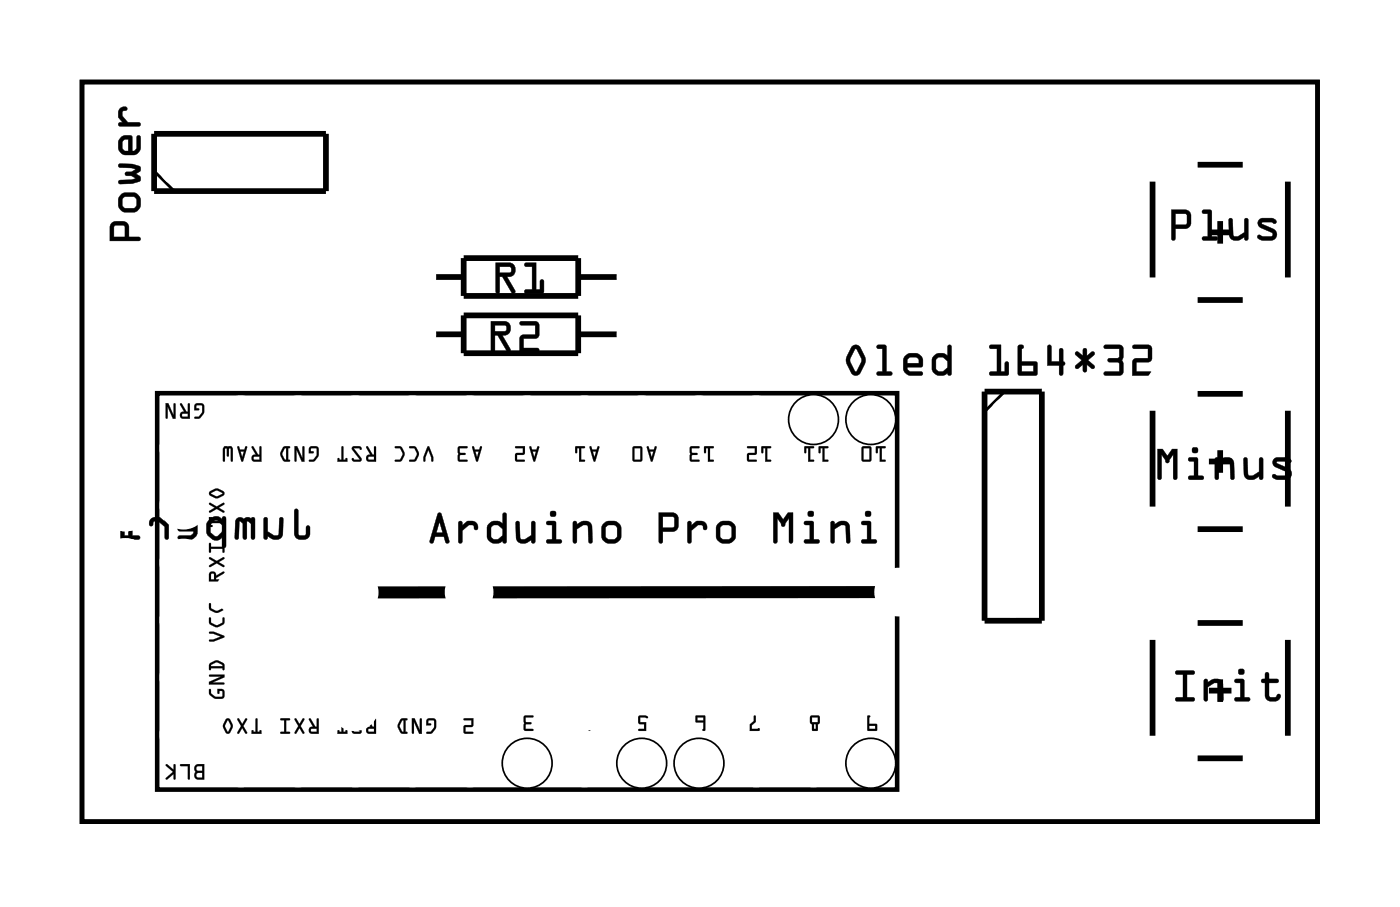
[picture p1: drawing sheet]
<svg xmlns="http://www.w3.org/2000/svg" width="62mm" height="40mm" viewBox="0 0 62 40" stroke-linecap="round" stroke-linejoin="round" font-family="sans-serif">
<path d="M3.6 3.6h54.8v32.8h-54.8zM7 17.4h32.8v17.6h-32.8z" fill="none" stroke="#000" stroke-width=".2"/>
<g fill="#000">
<path d="M20.6 31.9l.4-.1v.4h-.4v.2l.4 .1h-.4v-.3l.3-.1v-.2h-.3zM23.2 31.7h.5l-.4 .1v.2l.3 .1h-.3v.2h.3v.1h-.4zM25.8 31.7h.1v.2h.3v.5l-.1-.4h-.2v.3h-.1zM28.3 31.7l.4 .1h-.3v.2h.3v.4h-.4l.3-.1v-.2h-.3zM33.4 31.7h.1v.3l-.2 .2v.1h.4v.1h-.4v-.3l.1-.1z"/>
<path d="M3.6 3.6h54.8v32.8h-54.8zM3.6 3.6v32.8h54.8v-32.8z"/>
<path d="M5 9.9l.1-.1h.5l.1 .2v.5h.5v.1l-1.3 .1zM5.1 10v.5h.4v-.5zM5.2 9a.5 .5 0 0 1 1 0 .5 .5 0 0 1-1 0zM5.5 8.8l-.1 .3 .1 .1h.4l.1-.1 .1-.3-.1-.1zM5.3 7.3a.95 .95 0 0 1 .9 .1v.2l-.2 .1 .2 .1v.2a.95 .95 0 0 1-.9 .2v-.1v-.1l.7-.1-.5-.2 .5-.2-.7-.1zM5.4 6.1l.2-.1h.2l.1 .7 .2-.1v-.5l.1-.1v.7l-.3 .2-.5-.1-.2-.3 .1-.2zM5.5 6.2l-.1 .4 .3 .1v-.5zM5.3 4.8l.2-.1a.1 .1 0 0 1 .1 .1 .1 .1 0 0 1-.1 .1l-.1 .2 .3 .3h.5v.2h-.9v-.1l.1-.1-.2-.2z"/>
<path d="M4.9 9.9l.2-.1h.5l.1 .2v.5h.4a.1 .1 0 0 1 .1 .1 .1 .1 0 0 1-.1 .1h-1.2v-.6zM5 9.9l-.1 .8 1.3-.1v-.1h-.5v-.5l-.2-.2zM5.1 10v.5h.4v-.5zM5.1 10h.4l.1 .5h-.6zM5.2 8.9a.51 .51 0 0 1 1 0 .51 .51 0 0 1-1 0zM5.3 9a.49 .49 0 0 0 .9 0 .49 .49 0 0 0-.9 0zM5.5 8.8l-.1 .3 .1 .1h.4l.1-.1v-.3zM5.5 8.8l.5-.1 .1 .1-.1 .3-.1 .1h-.4l-.1-.1zM5.3 7.3h.6l.3 .1v.2l-.2 .1 .2 .1v.2l-.9 .2a.1 .1 0 0 1-.1-.1 .1 .1 0 0 1 .1-.1l.7-.1-.4-.1a.1 .1 0 0 1-.1-.1 .1 .1 0 0 1 .1-.1l.4-.1-.7-.1zM5.3 7.3v.1l.7 .1-.4 .2 .4 .2-.7 .1v.1h.6l.3-.1v-.2l-.2-.1 .2-.1v-.2l-.3-.1zM5.4 6.1l.2-.1h.2l.1 .7 .1-.1 .1-.5a.1 .1 0 0 1 0-.1 .1 .1 0 0 1 .1 .1v.5v.2l-.2 .1h-.4l-.3-.3-.1-.3zM5.4 6.1l-.1 .2v.2l.1 .3 .5 .1 .3-.2v-.7l-.1 .1v.5l-.2 .1-.1-.7h-.2zM5.5 6.2l-.1 .4 .3 .1v-.5zM5.5 6.2h.2v.5l-.3-.1zM5.3 4.8l.2-.1a.11 .11 0 0 1 .2 .1 .11 .11 0 0 1-.2 .1l-.1 .2 .3 .3h.4a.1 .1 0 0 1 .1 .1 .1 .1 0 0 1-.1 .1h-.8a.1 .1 0 0 1-.1-.1 .1 .1 0 0 1 .1-.1h.1l-.2-.2zM5.3 4.8v.4l.2 .2-.2 .1v.1h.9v-.2h-.5l-.3-.3v-.1l.2-.2z"/>
<path d="M8.7 17.9h.2l.1 .1a.43 .43 0 0 1-.3 .6l-.1-.1h.2l.1-.2 .1-.3h-.3v.1l.1 .1h-.2zM8 17.9l.3 .4v-.4h.1v.7h-.3a.16 .16 0 0 1-.1-.2 .16 .16 0 0 1 .2-.1zM8.1 18.4v.1h.2v-.2zM7.3 17.9h.2l.2 .5v-.5h.1v.7h-.1l-.3-.6v.5h-.1z"/>
<path d="M8.7 17.9h.2l.1 .1 .1 .3-.2 .3-.3-.1h.2l.1-.2 .1-.3h-.3v.1l.1 .1h-.2zM8.7 17.9l-.1 .3h.2l-.1-.1v-.1h.3v.3l-.2 .2h-.2l.3 .1 .1-.3v-.3l-.1-.1zM8 17.9l.3 .4v-.4h.1v.7h-.3a.16 .16 0 0 1-.1-.2 .16 .16 0 0 1 .2-.1zM8 17.9l.2 .4a.16 .16 0 0 0-.2 .1 .16 .16 0 0 0 .1 .2h.3v-.7h-.1v.4zM8.1 18.4v.1h.2v-.2zM8.1 18.4l.2-.1v.2h-.2zM7.3 17.9h.2l.2 .5v-.5h.1v.7h-.1l-.3-.6v.5h-.1zM7.3 17.9l.1 .6v-.5l.3 .6h.1v-.7h-.1v.5l-.2-.5z"/>
<path d="M11.2 19.8l.2 .4 .1-.4h.1v.7h-.3a.16 .16 0 0 1-.1-.2 .16 .16 0 0 1 .1-.1zM11.3 20.3v.1h.2v-.2zM10.5 19.8l.1 .1h.2l.1-.1h.1l-.2 .7zM10.7 20v.3l.1-.3zM10 19.8h.3v.1v.6l-.1-.6-.1 .3v-.3h-.1v.5h-.1z"/>
<path d="M11.2 19.8l.2 .4 .1-.4h.1v.7h-.3a.16 .16 0 0 1-.1-.2 .16 .16 0 0 1 .1-.1zM11.2 19.8l.1 .4a.16 .16 0 0 0-.1 .1 .16 .16 0 0 0 .1 .2h.3v-.7h-.1v.4h-.1zM11.3 20.3v.1h.2v-.2zM11.3 20.3l.2-.1v.2h-.2zM10.5 19.8l.1 .1h.2l.1-.1h.1l-.2 .7zM10.5 19.8l.3 .7 .2-.7h-.1l-.1 .1h-.2zM10.7 20v.3l.1-.3zM10.7 20h.1l-.1 .3zM10 19.8h.3v.1v.6l-.1-.1v-.5l-.1 .4v-.4h-.1v.5h-.1zM9.9 19.8v.6h.1v-.5h.1v.3l.1-.3 .1 .6v-.6l-.1-.1z"/>
<path d="M13.7 19.8h.3l.1 .1a.43 .43 0 0 1-.4 .6v-.1h.2l.1-.2v-.3h-.2v.1l.1 .1h-.2zM13.1 19.8h.1l.2 .5v-.5h.1v.7h-.1l-.2-.6v.5h-.1zM12.6 19.8h.3l-.1 .1v.5h.1l-.3 .1a.4 .4 0 0 1-.1-.6zM12.6 19.9l-.1 .2 .2 .3z"/>
<path d="M13.7 19.8h.3l.1 .1v.3l-.2 .3-.2-.1h.2l.1-.2v-.3h-.2v.1l.1 .1h-.2zM13.7 19.8v.3h.2l-.1-.1v-.1h.2v.3l-.1 .2h-.2l.2 .1 .2-.3v-.3l-.1-.1zM13.1 19.8h.1l.2 .5v-.5h.1v.7h-.1l-.2-.6v.5h-.1zM13.1 19.8v.6l.1-.5 .2 .6h.1v-.7h-.1v.5l-.2-.5zM12.6 19.8h.3l-.1 .1v.6h-.2l-.2-.3zM12.6 19.8l-.2 .4 .2 .2 .2 .1v-.6l.1-.1zM12.6 19.9l-.1 .2 .2 .3zM12.6 19.9h.1v.5l-.2-.2z"/>
<path d="M16.2 19.8l.3 .4 .1-.4h.1v.7h-.3a.16 .16 0 0 1-.2-.2 .16 .16 0 0 1 .2-.1zM16.3 20.3l.1 .1h.2v-.2zM15.6 19.8h.3l.1 .1h-.3l.3 .4v.2l-.4-.1v-.1l.4 .1-.4-.5zM15.2 19.8v.6l.2-.1v.2h-.4v-.2l.1 .1z"/>
<path d="M16.2 19.8l.3 .4 .1-.4h.1v.7h-.3a.16 .16 0 0 1-.2-.2 .16 .16 0 0 1 .2-.1zM16.3 19.8l.1 .4a.16 .16 0 0 0-.2 .1 .16 .16 0 0 0 .2 .2h.3v-.7h-.1v.4h-.1zM16.3 20.3l.1 .1h.2v-.2zM16.3 20.3l.3-.1v.2h-.2zM15.6 19.8h.3l.1 .1v.1l-.3-.1 .3 .4v.2l-.4-.1v-.1l.4 .1-.4-.5zM15.6 19.8v.1l.4 .5-.4-.1v.1l.4 .1v-.2l-.3-.4h.3zM15.2 19.8v.6l.2-.1v.2h-.4v-.2l.1 .1zM15.2 19.8l-.1 .6-.1-.1v.2h.4v-.2l-.2 .1v-.6z"/>
<path d="M20.9 19.8l.2 .1h.2v-.1h.1l-.2 .7zM21.1 20l.1 .3v-.3zM20.3 19.8h.4l-.3 .1v.2h.3l-.3 .1v.2h.3v.1l-.4-.1z"/>
<path d="M20.9 19.8l.2 .1h.2v-.1h.1l-.2 .7zM21 19.8l.2 .7 .2-.7h-.1v.1h-.2zM21.1 20l.1 .3v-.3zM21.1 20h.1v.3zM20.3 19.8h.4l-.3 .1v.2h.3l-.3 .1v.2h.3v.1l-.4-.1zM20.3 19.8v.6l.4 .1v-.1h-.3v-.2l.2-.1h-.2v-.2l.3-.1z"/>
<path d="M21.8 14.2h.6a.32 .32 0 0 1 .3 .4 .32 .32 0 0 1-.4 .3l.3 .6a.1 .1 0 0 1 0 .1 .1 .1 0 0 1-.1 0l-.4-.7h-.2l.1 .6a.1 .1 0 0 1-.1 .1 .1 .1 0 0 1-.1-.1zM21.8 14.2v1.4l.1-.1v-.6h.2l.4 .7 .1-.1-.3-.6a.31 .31 0 0 0 .3-.3 .31 .31 0 0 0-.2-.3zM21.9 14.4v.3l.6-.1-.1-.2zM21.9 14.4h.5l.1 .2-.6 .1zM23.1 14.3l.6-.1 .2 .2v.6h-.7v.4h.6a.1 .1 0 0 1 .1 .1 .1 .1 0 0 1-.1 .1h-.8l.1-.7 .6-.1v-.4h-.6zM23.1 14.3v.1h.6v.4l-.6 .1-.1 .7h.9v-.2h-.7v-.4h.7v-.6l-.2-.1z"/>
<path d="M21.8 14.2h.6a.31 .31 0 0 1 .2 .4 .31 .31 0 0 1-.3 .3l.3 .7h-.1l-.4-.7h-.2v.6l-.1 .1zM21.9 14.4v.3l.6-.1-.1-.2zM23.1 14.3l.6-.1 .2 .2v.6h-.7v.4h.7v.2h-.9l.1-.7 .6-.1v-.4h-.6z"/>
<path d="M22 11.6h.6a.32 .32 0 0 1 .3 .4 .32 .32 0 0 1-.4 .3l.3 .6a.1 .1 0 0 1 0 .1 .1 .1 0 0 1-.1 0l-.4-.7h-.1v.6a.1 .1 0 0 1-.1 .1 .1 .1 0 0 1-.1-.1zM22 11.7v1.3l.2-.1v-.6h.1l.4 .7h.1l-.3-.7a.31 .31 0 0 0 .4-.3 .31 .31 0 0 0-.3-.3zM22.2 11.8v.3l.5-.1-.1-.2zM22.2 11.8h.4l.1 .2-.5 .1zM23.3 11.7l.5-.1v1.2h.1v-.3a.1 .1 0 0 1 .1-.1 .1 .1 0 0 1 .1 .1v.5h-.8a.1 .1 0 0 1-.1-.1 .1 .1 0 0 1 .1-.1h.3v-1h-.3zM23.3 11.7v.1h.3v1l-.3 .1v.1h.8v-.6h-.1v.4h-.2v-1.1z"/>
<path d="M22 11.7h.6a.31 .31 0 0 1 .3 .3 .31 .31 0 0 1-.4 .3l.3 .7h-.1l-.4-.7h-.1v.6l-.2 .1zM22.2 11.8v.3l.5-.1-.1-.2zM23.3 11.7h.5v1.1h.1l.1-.4h.1v.6h-.8v-.2h.3v-1h-.3z"/>
<path d="M23.5 19.8l.1 .1h.2v-.1h.1l-.2 .7zM23.6 20l.1 .3 .1-.3zM22.9 19.8h.4v.3l-.4 .1v.2h.4v.1l-.5-.1 .1-.3h.3v-.2h-.3z"/>
<path d="M23.5 19.8l.1 .1h.2v-.1h.1l-.2 .7zM23.5 19.8l.2 .7 .2-.7h-.1v.1h-.2zM23.6 20l.1 .3 .1-.3zM23.6 20h.2l-.1 .3zM22.9 19.8h.4v.3l-.4 .1v.2h.4v.1l-.5-.1 .1-.3h.3v-.2h-.3zM22.9 19.8v.1h.3v.2h-.3v.3l.4 .1v-.1h-.4v-.2l.4-.1v-.3z"/>
<path d="M26.2 19.8l.1 .1h.2v-.1h.1l-.2 .7zM26.3 20l.1 .3v-.3zM25.5 19.8h.4l-.1 .1v.5h.1v.1h-.2v-.6h-.1l-.1 .2z"/>
<path d="M26.2 19.8l.1 .1h.2v-.1h.1l-.2 .7zM26.2 19.8l.2 .7 .2-.7h-.1v.1h-.2zM26.3 20l.1 .3v-.3zM26.3 20h.1v.3zM25.5 19.8h.4l-.1 .1v.5h.1v.1h-.2v-.6h-.1l-.1 .2zM25.5 19.8v.3l.1-.2h.1v.6h.2v-.1h-.1v-.5l.1-.1z"/>
<path d="M28.7 19.8l.1 .1h.2v-.1h.1l-.2 .7zM28.8 20l.1 .3 .1-.3zM28.1 19.8h.4l-.1 .7-.3-.1zM28.1 19.9v.5h.3v-.5z"/>
<path d="M28.7 19.8l.1 .1h.2v-.1h.1l-.2 .7zM28.7 19.8l.2 .7 .2-.7-.1 .1h-.2zM28.8 20l.1 .3 .1-.3zM28.8 20h.2l-.1 .3zM28.1 19.8h.4l-.1 .7-.3-.1zM28.1 19.8v.6l.3 .1 .1-.7zM28.1 19.9v.5h.3v-.5zM28.1 19.9h.3v.5h-.3z"/>
<path d="M31.2 19.8h.5l-.2 .1v.5h.1v.1h-.2v-.6h-.1v.2zM30.6 19.8h.4l-.3 .1v.2h.2l-.2 .1v.2h.3v.1l-.4-.1z"/>
<path d="M31.2 19.8h.5l-.2 .1v.5h.1v.1h-.2v-.6h-.1l-.1 .2zM31.2 19.8l.1 .3v-.2h.1v.6h.2v-.1h-.1v-.5l.2-.1zM30.6 19.8h.4l-.3 .1v.2h.2l-.2 .1v.2h.3v.1l-.4-.1zM30.6 19.8v.6l.4 .1v-.1h-.3v-.2l.2-.1h-.2v-.2l.3-.1z"/>
<path d="M33.8 19.8h.4l-.2 .1v.5h.2v.1h-.3v-.6l-.1 .2zM33.1 19.8h.5l-.1 .3-.3 .1v.2h.3v.1l-.4-.1 .1-.3h.3v-.2h-.3z"/>
<path d="M33.8 19.8h.4l-.2 .1v.5h.2v.1h-.3v-.6l-.1 .2zM33.8 19.8v.3v-.2h.1v.6h.3v-.1h-.2v-.5l.2-.1zM33.1 19.8h.5l-.1 .3-.3 .1v.2h.3v.1l-.4-.1 .1-.3h.3v-.2h-.3zM33.1 19.8l.1 .1h.3v.2h-.3l-.1 .3 .4 .1v-.1h-.3v-.2l.3-.1 .1-.3z"/>
<path d="M36.3 19.8h.4l-.1 .1v.5h.1v.1h-.2v-.6h-.1l-.1 .2zM35.7 19.8h.4l-.2 .1v.5h.2v.1h-.3v-.6l-.1 .2z"/>
<path d="M36.3 19.8h.4l-.1 .1v.5h.1v.1h-.2v-.6h-.1l-.1 .2zM36.3 19.8v.3l.1-.2h.1v.6h.2v-.1h-.1v-.5l.1-.1zM35.7 19.8h.4l-.2 .1v.5h.2v.1h-.3v-.6l-.1 .2zM35.7 19.8v.3l.1-.2v.6h.3v-.1h-.2v-.5l.2-.1z"/>
<path d="M37.8 15.4l.2-.1 .1 .1 .3 .5-.2 .6a.25 .25 0 0 1-.5 0l-.2-.5zM37.8 15.4l-.3 .6 .2 .5a.25 .25 0 0 0 .5 0l.2-.5-.2-.6a.23 .23 0 0 0-.4 0zM37.9 15.5l-.2 .5 .3 .5 .2-.5zM37.9 15.5h.1l.2 .5-.2 .5-.3-.5zM38.9 15.3h.4v1.2h.2a.1 .1 0 0 1 .1 .1 .1 .1 0 0 1-.1 .1h-.5a.1 .1 0 0 1-.1-.1 .1 .1 0 0 1 .1-.1h.1v-1h-.2zM38.9 15.3v.2h.2v1h-.2v.1h.6v-.1h-.2v-1.2zM40.1 15.8l.3-.1h.3l.1 .1 .1 .2v.3h-.7l.2 .2h.4a.1 .1 0 0 1 .1 .1 .1 .1 0 0 1-.1 .1h-.5l-.2-.2v-.2zM40.1 15.8v.5l.1 .2 .1 .1h.6v-.1h-.5l-.2-.2 .7-.1v-.2l-.1-.2-.1-.1h-.3zM40.3 15.9l-.1 .2h.6l-.2-.2zM40.3 15.9l.4-.1 .1 .3h-.6zM41.4 15.8l.3-.1 .3 .1v-.4a.1 .1 0 0 1 .1-.1 .1 .1 0 0 1 .1 .1v1.2a.1 .1 0 0 1-.1 .1 .11 .11 0 0 1-.1-.2l-.2 .2-.4-.2-.1-.2zM41.5 15.7l-.2 .3 .1 .5 .2 .1h.3l.1-.1 .1 .1h.1v-1.3h-.2v.5l-.2-.1zM41.5 15.9v.5l.1 .1h.2l.2-.2v-.3l-.2-.1zM41.5 15.9l.3-.1 .2 .2v.3l-.2 .2-.3-.1zM43.9 15.3h.5v1.2h.2v-.4a.1 .1 0 0 1 .1-.1 .1 .1 0 0 1 0 .1v.5l-.7 .1a.1 .1 0 0 1-.1-.1 .1 .1 0 0 1 .1-.1h.2v-1h-.3zM43.9 15.3v.2h.3v1h-.3v.1h.8v-.6l-.1 .1v.4h-.2v-1.2zM45.2 15.3h.1a.09 .09 0 0 1 .1 .1 .09 .09 0 0 1-.1 .1v.5l.7 .1v.6l-.9-.1zM45.2 15.3v1.3h.8v-.5l-.7-.1v-.5l.1-.1zM45.3 16.2v.3h.5v-.3zM45.3 16.2h.5v.3h-.5zM46.5 15.3h.1v.7h.4v-.5a.1 .1 0 0 1 .1-.1 .1 .1 0 0 1 .1 .1l-.1 .5a.09 .09 0 0 1 .1 .1 .09 .09 0 0 1-.1 .1l.1 .4a.1 .1 0 0 1-.1 .1 .1 .1 0 0 1-.1-.1v-.4h-.6zM46.5 15.3v.9h.5v.4h.1v-.4l.1-.1-.1-.1v-.5h-.1v.5h-.4v-.7zM47.7 15.6h.1l.2 .2v-.3a.1 .1 0 0 1 .1-.1 .1 .1 0 0 1 .1 .1v.3l.2-.2a.1 .1 0 0 1 .1 0 .1 .1 0 0 1 0 .1l-.2 .3 .2 .2a.09 .09 0 0 1 0 .1 .09 .09 0 0 1-.1 0l-.2-.1v.2a.1 .1 0 0 1-.1 .1 .1 .1 0 0 1-.1-.1v-.2l-.2 .1a.1 .1 0 0 1-.1 0 .1 .1 0 0 1 0-.1l.3-.2-.3-.3zM47.7 15.6v.1l.3 .3-.3 .2v.1l.3-.2 .1 .4 .1-.1v-.3l.3 .2v-.1l-.3-.2 .3-.3v-.1l-.3 .2v-.3h-.1l-.1 .3zM49 15.3h.6l.2 .2-.1 .5 .1 .5-.2 .2h-.6a.1 .1 0 0 1-.1-.1 .1 .1 0 0 1 .1-.1h.6v-.4h-.4a.1 .1 0 0 1-.1-.1 .1 .1 0 0 1 .1-.1h.4v-.4h-.6zM49 15.3v.2h.7l-.1 .4h-.4l-.1 .1h.1l.4 .1 .1 .4h-.7v.1h.7l.1-.1-.1-.5 .1-.6-.2-.1zM50.2 15.3h.7l.2 .1-.1 .6-.6 .1v.4h.6a.1 .1 0 0 1 .1 .1 .1 .1 0 0 1-.1 .1h-.8l.1-.8h.6v-.4h-.6zM50.3 15.3v.2h.6v.4h-.6l-.1 .8 .8-.1v-.1h-.6v-.4l.6-.1 .1-.6-.2-.1z"/>
<path d="M37.8 15.4l.2-.1 .1 .1 .3 .5-.2 .6a.25 .25 0 0 1-.5 0l-.2-.5zM37.9 15.5l-.2 .5 .3 .5 .2-.5zM38.9 15.3h.4v1.2h.2v.1h-.6v-.1h.2v-1h-.2zM40.1 15.8l.3-.1h.3l.1 .1 .1 .2v.3h-.7l.2 .2h.5v.1l-.6 .1-.1-.2-.1-.2zM40.3 15.9l-.1 .2h.6l-.1-.3zM41.4 15.8l.3-.1 .3 .1v-.5h.2v1.3h-.1l-.1-.1-.4 .2-.2-.2-.1-.2zM41.5 15.9v.5l.3 .1 .2-.2v-.3l-.2-.2zM43.9 15.3h.5v1.2h.2v-.4l.1-.1v.6h-.8v-.1h.3v-1h-.3zM45.2 15.3h.2l-.1 .2v.5l.7 .1v.5h-.9zM45.3 16.2v.3h.5v-.3zM46.5 15.3h.1v.7h.4v-.5h.1v.5l.1 .1-.1 .1v.4h-.1v-.4h-.5zM47.7 15.6h.1l.2 .2v-.3l.1-.1 .1 .1v.3l.2-.2h.1v.1l-.2 .3 .2 .2v.1l-.1 .1-.2-.2v.3h-.1h-.1v-.3l-.2 .2-.1-.1v-.1l.3-.2-.3-.3zM49 15.3h.6l.2 .1-.1 .6 .1 .5-.1 .1h-.7v-.1h.6v-.4h-.4l-.1-.1 .1-.1h.4v-.4h-.6zM50.2 15.3h.7l.2 .1-.1 .6-.6 .1v.4h.6v.1l-.8 .1 .1-.8h.6v-.4h-.6z"/>
<path d="M38.9 19.8h.4l-.2 .1v.5h.2v.1h-.3v-.6h-.1v.2zM38.2 19.8h.4v.7l-.4-.1zM38.3 19.9v.5h.3v-.5z"/>
<path d="M38.9 19.8h.4l-.2 .1v.5h.2v.1h-.3v-.6h-.1v.2zM38.9 19.8v.3v-.2h.1v.6h.3v-.1h-.2v-.5l.2-.1zM38.2 19.8h.4v.7l-.4-.1zM38.2 19.8v.6l.4 .1v-.7zM38.3 19.9v.5h.3v-.5zM38.3 19.9h.3v.5h-.3z"/>
<path d="M51.9 9.3h.8l.1 .3-.1 .5h-.6v.5a.1 .1 0 0 1-.1 .1 .1 .1 0 0 1-.1-.1zM52 9.3v1.3v.1l.1-.1v-.5h.6l.1-.5-.1-.3zM52.1 9.5v.5l.5-.1v-.4zM52.1 9.5h.5v.4l-.5 .1zM53.3 9.3l.4 .1v1.1h.2a.1 .1 0 0 1 .1 .1 .1 .1 0 0 1-.1 .1h-.5a.1 .1 0 0 1-.1-.1 .1 .1 0 0 1 .1-.1h.2v-1h-.2zM53.3 9.3l.1 .2h.2v1h-.2l-.1 .1h.6l.1-.1h-.3v-1.1zM54.5 9.7h.2v.7l.1 .1 .4-.2v-.5a.1 .1 0 0 1 .1-.1 .1 .1 0 0 1 .1 .1v.8a.11 .11 0 0 1-.2 .1 .1 .1 0 0 1 0-.2 .39 .39 0 0 1-.7-.1zM54.5 9.7v.7a.32 .32 0 0 0 .5 .2l.2-.1v.1h.1v-.9h-.1v.6l-.4 .2-.1-.1v-.7zM55.8 9.7h.1a.71 .71 0 0 1 .7 .1 .12 .12 0 0 1-.1 .1 .12 .12 0 0 1-.1 0h-.4l.5 .2a.28 .28 0 0 1 .1 .4 .28 .28 0 0 1-.2 .2l-.6-.1a.12 .12 0 0 1 .1-.2 .12 .12 0 0 1 .1 .1h.4v-.1l-.5-.3-.1-.2zM55.9 9.7l-.1 .2 .1 .2 .6 .3-.1 .1-.6-.1v.2l.2 .1 .5-.1 .1-.1-.1-.3-.6-.3 .5-.1a.09 .09 0 0 0 .1 .1 .09 .09 0 0 0 .1-.1l-.2-.1z"/>
<path d="M52 9.3h.7l.1 .3-.1 .5h-.6v.5l-.1 .1v-.1zM52.1 9.5v.5l.5-.1v-.4zM53.3 9.3l.4 .1v1.1h.3l-.1 .2-.6-.1 .1-.1h.2v-1h-.2zM54.5 9.7h.2v.7l.1 .1 .4-.2v-.6h.1v.9h-.1v-.1a.38 .38 0 0 1-.4 .2 .38 .38 0 0 1-.3-.3zM55.8 9.7h.6l.2 .1a.12 .12 0 0 1-.1 .1 .12 .12 0 0 1-.1-.1l-.4 .1 .5 .2a.27 .27 0 0 1 .1 .4 .27 .27 0 0 1-.2 .2l-.5-.1-.1-.1v-.1l.6 .1v-.1l-.5-.3-.1-.2z"/>
<path d="M8.7 33.9h.4v.7h-.4l-.1-.1zM8.7 34v.2h.3v-.2zM8.7 34.3v.2h.3v-.2zM8 33.9h.4v.7l-.1-.6h-.3zM7.4 33.9l.3 .2v-.2h.1v.7l-.1-.3-.4 .2 .4-.3z"/>
<path d="M8.7 33.9h.4v.7h-.4l-.1-.1zM8.7 33.9v.3a.2 .2 0 0 0-.1 .2 .2 .2 0 0 0 .2 .2h.3v-.7zM8.7 34v.2h.3v-.2zM8.7 34h.3v.2h-.3zM8.7 34.3v.1l.3 .1v-.2zM8.7 34.3h.3v.2h-.3zM8 33.9h.4v.7l-.1-.1v-.5h-.3zM8 33.9v.1h.3l.1 .6v-.7zM7.4 33.9l.3 .2v-.2h.1v.7l-.1-.3-.4 .2 .4-.3zM7.4 33.9l.3 .3-.3 .3 .3-.2 .1 .3v-.7h-.1v.2z"/>
<path d="M9.3 22.9l.1 .1v.1l.6 .1h-.6v.1l-.1 .1zM9.3 22.3l.3 .2 .3-.2v.1l-.2 .1 .3 .2-.4-.1-.3 .1v-.1l.2-.1zM9.3 21.8l.4-.1 .2 .1 .1 .1-.4 .2-.3-.1zM9.4 21.9l.2 .1 .3-.1-.3-.2z"/>
<path d="M9.3 22.9l.1 .1v.1h.5l.1 .1h-.6v.1l-.1 .1zM9.3 22.9v.5l.1-.1v-.1h.5l-.5-.1v-.1zM9.3 22.3l.3 .2 .3-.2v.1l-.2 .1 .3 .2-.4-.1-.3 .1v-.1l.2-.1zM9.3 22.3l.2 .2-.2 .1v.1l.3-.1 .3 .1-.2-.2 .2-.1v-.1l-.3 .2zM9.3 21.8l.4-.1 .2 .1 .1 .1-.4 .2-.3-.1zM9.3 21.8v.2l.3 .1 .3-.2v-.1l-.2-.1zM9.4 21.9l.2 .1 .3-.1-.3-.1zM9.4 21.9l.2-.2 .3 .2-.3 .1z"/>
<path d="M9.3 28h.2l.4 .3-.6 .1 .5-.2-.5-.1zM9.3 27.4h.1v.2l.2 .1 .3-.1v-.2h.1a.31 .31 0 0 1-.4 .4l-.3-.1zM9.3 26.8h.1v.2l.2 .1 .3-.1v-.2h.1a.31 .31 0 0 1-.4 .4l-.3-.2z"/>
<path d="M9.3 28h.2l.5 .3-.7 .1 .5-.2-.5-.1zM9.3 28l.5 .2-.5 .2 .6-.1-.4-.3zM9.3 27.4h.1v.2l.2 .1 .3-.1v-.2l.1 .2-.4 .2-.3-.1zM9.3 27.4v.3l.4 .1a.3 .3 0 0 0 .3-.4h-.1v.2l-.3 .1-.2-.1zM9.3 26.7l.1 .1v.2l.2 .1 .3-.1v-.3l.1 .3-.4 .2-.3-.2zM9.3 26.8v.2l.4 .2a.3 .3 0 0 0 .3-.4h-.1v.2l-.3 .1-.2-.1z"/>
<path d="M9.3 30.6l.1 .2 .2 .1h.3l-.1-.3h-.1v.2l-.1-.3 .3 .1 .1 .3-.1 .1a.43 .43 0 0 1-.6-.4zM9.3 29.9h.7v.1l-.6 .3h.6l-.7 .1v-.2l.5-.2h-.5zM9.3 29.4a.41 .41 0 0 1 .6 0v.3v-.1h-.5l-.1 .1zM9.4 29.5h.5l-.3-.1z"/>
<path d="M9.3 30.6l.2 .3h.3l.1-.2-.2-.1v.2l-.1-.3 .3 .1v.3l-.1 .1h-.3l-.2-.2zM9.3 30.6v.2l.2 .2 .4-.1v-.3l-.3-.1 .1 .3v-.2l.2 .1-.1 .2h-.3zM9.3 29.9h.7v.1l-.6 .3h.5h.1l-.7 .1v-.2l.5-.2h-.5zM9.3 29.9v.1h.5l-.5 .2v.2l.6-.1h-.5l.6-.3v-.1zM9.3 29.4l.4-.1 .2 .1 .1 .3-.6-.1-.1 .1zM9.3 29.4v.3l.1-.1 .5 .1v-.3l-.2-.1zM9.4 29.5h.5l-.3-.1zM9.4 29.5l.2-.1 .3 .1h-.5z"/>
<path d="M9.3 25.4a.16 .16 0 0 1 .2 0 .16 .16 0 0 1 .1 .1l.3-.2 .1 .1-.4 .3 .4 .1h-.7zM9.4 25.4v.3h.1v-.2zM9.3 24.7l.3 .2 .3-.2v.1l-.2 .1 .3 .2-.4-.1-.3 .1 .2-.2zM9.3 24.1l.1 .1h.5v-.1l.1 .4h-.1v-.2h-.5l-.1 .2z"/>
<path d="M9.3 25.4a.16 .16 0 0 1 .2-.1 .16 .16 0 0 1 .1 .2l.3-.2 .1 .1-.4 .3 .4 .1h-.7zM9.3 25.4v.4h.6l-.3-.1 .3-.4-.3 .2a.16 .16 0 0 0-.1-.1 .16 .16 0 0 0-.2 0zM9.4 25.4v.3h.1v-.2zM9.4 25.4l.1 .1v.2h-.1zM9.3 24.7l.3 .2 .3-.2v.1l-.2 .1 .3 .2-.4-.1-.3 .1 .2-.2zM9.3 24.7l.2 .2-.2 .2 .3-.1 .3 .1-.2-.2 .2-.1v-.1l-.3 .2zM9.3 24.1h.1v.1h.5v-.1l.1 .4h-.1v-.2h-.5l-.1 .2zM9.3 24.1v.4l.1-.2h.5v.2v-.4v.2h-.5z"/>
<path d="M11.3 31.9h.1v.5h.2v.1h-.4v-.1h.1zM10.5 31.9l.2 .2 .2-.2h.1l-.2 .3 .1 .3-.2-.2-.1 .2h-.1l.2-.3zM10 31.9h.2l.1 .2-.2 .4h-.1l-.1-.3zM10.1 31.9l-.1 .3 .1 .2 .1-.2z"/>
<path d="M11.3 31.9h.1v.5h.2v.1h-.4v-.1h.1zM11.3 31.9v.6l-.1-.1v.1h.4v-.1l-.2 .1v-.6zM10.5 31.9l.2 .2 .2-.2h.1l-.2 .3 .1 .3-.2-.2-.1 .2h-.1l.2-.3zM10.5 31.9l.2 .3-.2 .3h.1l.1-.2 .2 .2-.1-.3 .2-.3h-.1l-.2 .2zM10 31.9h.2l.1 .2-.2 .4h-.1l-.1-.3zM10 31.9l-.1 .3 .1 .3h.1l.2-.4-.1-.2zM10.1 32l-.1 .2 .1 .2 .1-.2zM10.1 31.9l.1 .3-.1 .3-.1-.3z"/>
<path d="M13.1 22.6v1.1a.36 .36 0 0 0 .3 .2 .36 .36 0 0 0 .3-.2v-.3v-.1l-.1 .1-.1 .3h-.3v-1.1zM11.7 23v.9h.1l.1-.1a.38 .38 0 0 0 .3 .1 .38 .38 0 0 0 .3-.2v-.7h-.1v.7h-.1l-.4-.1v-.6zM10.5 23l-.1 .9h.2v-.8l.2 .1v.7h.1l.1-.8 .1 .1v.7h.2v-.9zM9.3 23.1l-.1 .1a.54 .54 0 0 0 .4 .8l.2-.2 .1 .4h.1v-1.2a.09 .09 0 0 0-.1-.1 .09 .09 0 0 0-.1 .1l-.2-.1zM9.4 23.2l.2-.1 .2 .2v.3l-.2 .2-.3-.2zM8 23l-.1 .2v.3l.7 .1-.1 .1-.6 .1v.1h.7l.2-.3-.1-.5-.3-.2h-.3zM8.1 23.2l.4-.1 .1 .3h-.5zM6.7 23l-.1 .2a.1 .1 0 0 0 .1 .1 .1 .1 0 0 0 .1-.1l.2-.1 .3 .3v.5h.2v-.9h-.2v.1l-.2-.2zM5.7 22.6v1.1h-.2v-.3l-.1-.1v.6h.8v-.1l-.3-.1v-1h.3v-.1z"/>
<path d="M13.1 22.6l-.1 1.1a.37 .37 0 0 0 .4 .2 .37 .37 0 0 0 .4-.2v-.3a.1 .1 0 0 0-.1-.1 .1 .1 0 0 0-.1 .1l-.1 .3h-.2l-.1-1.1zM13.1 22.6h.1v1.1h.4l.1-.4v.1v.3a.35 .35 0 0 1-.3 .2 .35 .35 0 0 1-.3-.2zM11.7 23v.8a.1 .1 0 0 0 .1 .1 .1 .1 0 0 0 .1-.1 .39 .39 0 0 0 .7-.1v-.7a.09 .09 0 0 0-.1-.1 .09 .09 0 0 0-.1 .1v.7h-.2l-.3-.1v-.6zM11.7 23h.2v.6l.4 .2 .1-.1v-.7h.1v.7a.32 .32 0 0 1-.5 .2l-.1-.1-.1 .1h-.1zM10.5 23l-.1 .8a.1 .1 0 0 0 .1 .1 .1 .1 0 0 0 .1-.1l.1-.7 .1 .1v.6a.1 .1 0 0 0 .1 .1 .1 .1 0 0 0 .1-.1v-.7l.1 .1v.6a.1 .1 0 0 0 .1 .1 .1 .1 0 0 0 .1-.1v-.8zM10.5 23h.8v.9h-.2v-.7l-.1-.1-.1 .8h-.1v-.7l-.2-.1v.7l-.2 .1zM9.2 23.1l-.1 .2a.5 .5 0 0 0 .3 .6l.3 .1 .1-.2v.4a.1 .1 0 0 0 .1 .1 .1 .1 0 0 0 .1-.1v-1.2a.1 .1 0 0 0-.1-.1 .1 .1 0 0 0-.1 .1l-.2-.1zM9.3 23l.3-.1 .3 .2v-.2l.1 .1v1.3l-.1-.1v-.4l-.2 .1h-.2l-.3-.2v-.5zM9.4 23.2l.2-.1 .2 .2v.3l-.2 .2-.3-.2zM9.4 23.2l-.1 .4 .3 .2 .2-.2v-.3l-.2-.2zM8 23l-.1 .2v.3l.7 .1-.1 .1h-.5a.1 .1 0 0 0-.1 .1 .1 .1 0 0 0 .1 .1h.5l.1-.1 .1-.1 .1-.5-.3-.3h-.3zM8 23.1l.1-.2h.3l.3 .2v.5l-.1 .3h-.7v-.1h.6l.1-.2v-.1h-.7v-.3zM8.1 23.2l.4-.1 .1 .3h-.5zM8.1 23.1v.3h.5l-.1-.3zM6.7 23l-.1 .2a.11 .11 0 0 0 .1 .1 .11 .11 0 0 0 .1-.1l.2-.1 .3 .3v.4a.1 .1 0 0 0 .1 .1 .1 .1 0 0 0 .1-.1v-.8a.1 .1 0 0 0-.1-.1 .1 .1 0 0 0-.1 .1v.1l-.2-.2zM6.7 23l.4-.1 .2 .2v-.1h.2v.9h-.2v-.5l-.3-.3h-.2l-.1 .2zM5.7 22.6v1.1h-.2v-.3a.1 .1 0 0 0-.1-.1 .1 .1 0 0 0-.1 .1l.1 .5h.7a.1 .1 0 0 0 .1-.1 .1 .1 0 0 0-.1-.1h-.2v-1h.2a.1 .1 0 0 0 .1 0 .1 .1 0 0 0-.1-.1zM5.7 22.6h.5v.1h-.3v1.1h.3v.1h-.8v-.6l.1 .1v.4h.2z"/>
<path d="M13.7 31.9l.3 .3v-.3h.1v.6h-.3a.16 .16 0 0 1-.1-.1 .16 .16 0 0 1 .2-.2zM13.8 32.3v.1h.2v-.1zM13.1 31.9l.2 .2 .1-.2h.1l-.2 .3 .2 .3-.2-.2-.2 .2 .1-.3zM12.4 31.9h.5h-.2v.5l.1 .1h-.4l.2-.1v-.5z"/>
<path d="M13.7 31.9l.3 .3v-.3h.1v.6h-.3a.16 .16 0 0 1-.1-.1 .16 .16 0 0 1 .2-.2zM13.7 31.9l.2 .3a.16 .16 0 0 0-.2 .1 .16 .16 0 0 0 .1 .2h.3v-.6v.3h-.1zM13.8 32.3v.1h.2v-.1zM13.8 32.3h.3v.2l-.3-.1zM13.1 31.9l.2 .2 .1-.2h.1l-.2 .3 .2 .3-.2-.2-.2 .2 .1-.3zM13.1 31.9l.1 .3-.1 .3 .2-.2 .2 .2-.2-.3 .2-.3h-.1l-.1 .2zM12.4 31.9h.5h-.2v.5h.1v.1h-.4l.2-.1v-.5h-.1zM12.4 31.9h.2v.6h-.2h.4h-.1v-.6h.2z"/>
<path d="M16.2 31.9l.3 .3 .1-.3h.1v.6h-.3a.16 .16 0 0 1-.2-.1 .16 .16 0 0 1 .2-.2zM16.3 32.3l.1 .1h.2v-.1zM15.6 31.9l.3-.1 .1 .1v.1l-.3-.1 .3 .5v.1h-.4v-.1h.4l-.4-.4zM15.2 31.9v.5h.2v.1h-.4v-.1h.1z"/>
<path d="M16.2 31.9l.3 .3 .1-.3h.1v.6h-.3a.16 .16 0 0 1-.2-.1 .16 .16 0 0 1 .2-.2zM16.3 31.9l.1 .3a.16 .16 0 0 0-.2 .1 .16 .16 0 0 0 .2 .2h.3v-.6h-.1v.3h-.1zM16.3 32.3l.1 .1h.2v-.1zM16.3 32.3h.3v.2l-.2-.1zM15.6 31.9l.3-.1 .1 .1v.1l-.3-.1 .3 .5v.1h-.4v-.1h.4l-.4-.4zM15.6 31.9v.1l.4 .4h-.4v.1h.4v-.1l-.3-.5 .3 .1v-.1zM15.2 31.9v.5h.2v.1h-.4v-.1h.1zM15.2 31.9l-.1 .6-.1-.1v.1h.4v-.1l-.2 .1v-.6z"/>
<path d="M19.4 22.7l.2 .1 .3 1.2v.1h-.1l-.1-.3h-.4l-.1 .3-.1-.1zM19.4 22.8l-.3 1.2 .1 .1 .1-.3h.4l.1 .2 .1 .1v-.1l-.3-1.2zM19.5 23.1l-.2 .5h.3zM19.5 23.1l.1 .5h-.3zM20.3 23.1h.2v.2l.2-.2a.33 .33 0 0 1 .4 0 .33 .33 0 0 1 .1 .4 .14 .14 0 0 1-.2 0 .14 .14 0 0 1 0-.2h-.2l-.3 .2v.5a.1 .1 0 0 1-.1 .1 .1 .1 0 0 1-.1-.1zM20.4 23.1v1l.1-.1v-.5l.3-.2h.2l.1 .2a.23 .23 0 0 0 .1-.3 .23 .23 0 0 0-.3-.1h-.2l-.2 .2v-.2zM21.7 23.2l.2-.1 .4 .1v-.4a.1 .1 0 0 1 .1-.1 .1 .1 0 0 1 .1 .1v1.2a.1 .1 0 0 1-.1 .1 .1 .1 0 0 1-.1-.1l-.2 .1-.4-.1-.1-.2zM21.7 23.2l-.1 .2 .1 .6 .2 .1h.2l.2-.1v.1h.1v-1.3h-.1v.4l-.2-.1zM21.8 23.4v.4l.1 .1h.2l.2-.2v-.3l-.2-.1zM21.8 23.3h.3l.2 .2v.2l-.2 .2-.3-.1zM22.9 23.1l.1 .1 .1 .6 .1 .1 .4-.2v-.5a.1 .1 0 0 1 0-.1 .1 .1 0 0 1 .1 .1v.8a.1 .1 0 0 1-.1 .1 .1 .1 0 0 1 0-.2 .39 .39 0 0 1-.7-.1zM22.9 23.1v.7a.32 .32 0 0 0 .5 .2l.2-.1v.2l.1-.1v-.8h-.1v.5l-.4 .2-.1-.1-.1-.6zM24.2 23.1h.4l.1 .8h.1a.1 .1 0 0 1 .1 .1 .1 .1 0 0 1-.1 .1h-.5a.1 .1 0 0 1-.1-.1 .1 .1 0 0 1 .1-.1h.2v-.6h-.2zM24.3 23.1v.2h.2v.6h-.2l-.1 .1 .7 .1v-.1l-.2-.1-.1-.7zM24.4 22.8a.15 .15 0 0 1 .3 0 .15 .15 0 0 1-.3 0zM24.4 22.8a.15 .15 0 0 0 .3 0 .15 .15 0 0 0-.3 0zM25.4 23.1h.2v.2a.39 .39 0 0 1 .7 .1v.6a.09 .09 0 0 1-.1 .1 .09 .09 0 0 1-.1-.1v-.6l-.2-.1-.3 .2v.5a.1 .1 0 0 1-.1 .1 .1 .1 0 0 1-.1-.1zM25.4 23.1l.1 1 .1-.1v-.5l.3-.2h.2v.7l.1 .1 .1-.7a.32 .32 0 0 0-.5-.2l-.2 .1v-.2zM26.6 23.6a.51 .51 0 0 1 1 0 .51 .51 0 0 1-1 0zM26.7 23.6a.49 .49 0 0 0 .9 0 .49 .49 0 0 0-.9 0zM26.9 23.4v.4l.1 .1 .3-.1v-.5h-.3zM26.9 23.3h.3l.2 .1v.4l-.1 .1h-.3l-.1-.1zM29.2 22.7h.7l.2 .3-.1 .5-.6 .1v.4a.1 .1 0 0 1-.1 .1 .1 .1 0 0 1-.1-.1zM29.2 22.7v1.3l.1 .1 .1-.1v-.4l.6-.1 .1-.5-.2-.2zM29.4 22.9v.5h.5v-.5zM29.4 22.9h.5v.5h-.5zM30.5 23.1h.1l.1 .2 .2-.2a.33 .33 0 0 1 .3 0 .33 .33 0 0 1 .2 .4 .14 .14 0 0 1-.2 0 .14 .14 0 0 1-.1-.2h-.1l-.3 .2v.5a.1 .1 0 0 1-.1 .1 .1 .1 0 0 1-.1-.1zM30.5 23.1v1l.1-.1 .1-.5 .3-.2h.1l.2 .2a.23 .23 0 0 0 0-.3 .23 .23 0 0 0-.2-.1h-.2l-.2 .2-.1-.2zM31.7 23.6a.51 .51 0 0 1 1 0 .51 .51 0 0 1-1 0zM31.7 23.6a.5 .5 0 0 0 1 0 .5 .5 0 0 0-1 0zM32 23.4v.4l.1 .1 .3-.1v-.5h-.3zM32 23.3h.3l.1 .1 .1 .4-.1 .1h-.3l-.2-.1zM34.3 22.7h.2l.2 .3 .2-.3h.3v1.3a.1 .1 0 0 1-.1 .1 .1 .1 0 0 1-.1-.1v-1l-.2 .2a.11 .11 0 0 1-.1 .2 .11 .11 0 0 1-.1-.2l-.1-.2v1a.1 .1 0 0 1-.1 .1 .1 .1 0 0 1-.1-.1zM34.3 22.7v1.3l.1 .1 .1-.1v-1l.2 .3 .3-.4v1.1l.1 .1 .1-1.4h-.3l-.2 .4-.2-.4zM35.7 23.1h.4v.8h.2a.1 .1 0 0 1 .1 .1 .1 .1 0 0 1-.1 .1h-.6a.1 .1 0 0 1-.1-.1 .1 .1 0 0 1 .1-.1h.2v-.6h-.2zM35.7 23.1v.2h.2v.6h-.2v.1l.6 .1v-.1l-.2-.1v-.7zM35.8 22.8a.15 .15 0 0 1 .3 0 .15 .15 0 0 1-.3 0zM35.8 22.8a.15 .15 0 0 0 .3 0 .15 .15 0 0 0-.3 0zM36.9 23.1h.1v.2a.39 .39 0 0 1 .7 .1v.6a.09 .09 0 0 1-.1 .1 .09 .09 0 0 1-.1-.1v-.6l-.2-.1-.3 .2v.5a.1 .1 0 0 1-.1 .1 .1 .1 0 0 1-.1-.1zM36.9 23.1v1l.1-.1v-.5l.3-.2h.2v.7l.2 .1v-.7a.32 .32 0 0 0-.5-.2l-.2 .1v-.2zM38.2 23.1h.4v.8h.2a.1 .1 0 0 1 .1 .1 .1 .1 0 0 1-.1 .1h-.5a.1 .1 0 0 1-.1-.1 .1 .1 0 0 1 .1-.1h.2v-.6h-.3zM38.2 23.1l.1 .2h.2v.6h-.2l-.1 .1 .6 .1 .1-.1-.3-.1v-.7zM38.4 22.8a.15 .15 0 0 1 .2 0 .15 .15 0 0 1-.2 0zM38.4 22.8a.13 .13 0 0 0 .2 0 .13 .13 0 0 0-.2 0z"/>
<path d="M19.4 22.7l.2 .1 .3 1.2v.1h-.1l-.1-.3h-.4l-.1 .3-.1-.1zM19.5 23.1l-.2 .5h.3zM20.4 23.1h.1v.2l.2-.2a.33 .33 0 0 1 .4 0 .33 .33 0 0 1 .1 .3 .12 .12 0 0 1-.2 .1 .12 .12 0 0 1 0-.2h-.2l-.3 .2v.5l-.1 .1zM21.7 23.2l.2-.1 .4 .1v-.4h.1v1.3h-.1v-.1l-.4 .1-.2-.1-.1-.2zM21.8 23.4v.4l.3 .1 .2-.2v-.2l-.2-.2zM22.9 23.1l.1 .1 .1 .6 .1 .1 .4-.2v-.5l.1-.1v1h-.1v-.2a.38 .38 0 0 1-.4 .2 .38 .38 0 0 1-.3-.3zM24.2 23.1l.5 .1v.7h.2v.2l-.7-.1 .1-.1h.2v-.6h-.2zM24.4 22.8a.15 .15 0 0 1 .3 0 .15 .15 0 0 1-.3 0zM25.4 23.1h.2v.2a.38 .38 0 0 1 .4-.2 .38 .38 0 0 1 .3 .3v.7l-.2-.1v-.7h-.2l-.3 .2v.5l-.1 .1zM26.6 23.6a.5 .5 0 0 1 1 0 .5 .5 0 0 1-1 0zM26.9 23.4v.4l.1 .1h.3l.1-.1v-.4l-.2-.1zM29.2 22.7l.7 .1 .2 .2-.1 .5-.6 .1v.4l-.1 .1-.1-.1zM29.4 22.9v.5h.5v-.5zM30.5 23.1h.1l.1 .2 .2-.2a.33 .33 0 0 1 .3 0 .33 .33 0 0 1 .2 .3 .12 .12 0 0 1-.2 .1 .12 .12 0 0 1 0-.2h-.2l-.3 .2v.5l-.2 .1zM31.7 23.6a.5 .5 0 0 1 1 0 .5 .5 0 0 1-1 0zM32 23.4v.4l.1 .1h.3l.1-.1-.1-.4-.1-.1zM34.3 22.7h.2l.2 .3 .2-.3h.3l-.1 1.4-.1-.1v-1l-.2 .2a.11 .11 0 0 1-.1 .2 .11 .11 0 0 1-.1-.2l-.1-.2v1l-.1 .1zM35.7 23.1l.4 .1v.7h.2v.2l-.6-.1v-.1h.2v-.6h-.2zM35.8 22.8a.15 .15 0 0 1 .3 0 .15 .15 0 0 1-.3 0zM36.9 23.1h.1v.2a.38 .38 0 0 1 .4-.2 .38 .38 0 0 1 .3 .3v.7l-.2-.1v-.7h-.2l-.3 .2v.5l-.1 .1zM38.2 23.1l.4 .1v.7h.3l-.1 .2-.6-.1v-.1h.3v-.6h-.3zM38.4 22.8a.14 .14 0 0 1 .2 0 .14 .14 0 0 1-.2 0z"/>
<path d="M19 19.8l.2 .5v.2l-.2-.5-.1 .4h-.1zM18.2 19.8a.31 .31 0 0 1 .4 .3l-.2 .4h-.2v-.1h.2l.1-.3-.1-.2h-.2zM17.5 19.8h.1a.31 .31 0 0 1 .3 .3l-.1 .4h-.3v-.1h.2l.2-.3-.2-.2h-.2z"/>
<path d="M19 19.8l.2 .5v.2l-.2-.5-.1 .4h-.1zM19 19.8l-.2 .6h.1l.1-.5 .2 .6v-.2l-.2-.5zM18.2 19.8h.2l.2 .2v.2l-.2 .3-.3-.1h.3l.1-.3-.1-.2h-.2zM18.2 19.8l.2 .1 .1 .2-.1 .3h-.2v.1l.2-.1 .2-.3a.3 .3 0 0 0-.4-.3zM17.5 19.8h.3l.1 .2v.2l-.1 .3-.3-.1h.2l.2-.3-.2-.2h-.2zM17.5 19.8l.2 .1 .2 .2-.2 .3h-.2v.1l.3-.1 .1-.3a.3 .3 0 0 0-.3-.3z"/>
<path d="M18.9 31.9l.3-.1 .1 .1a.43 .43 0 0 1-.4 .6l.2-.1 .1-.1 .1-.3-.3-.1v.2h.1l-.2 .1zM18.3 31.8h.1l.2 .6v-.5h.1v.6h-.1l-.2-.5v.5h-.1zM17.8 31.9h.3h-.1v.5l.1 .1h-.3a.4 .4 0 0 1-.1-.6zM17.8 31.9l-.1 .3 .2 .2z"/>
<path d="M18.9 31.9l.3-.1 .1 .1v.4l-.2 .2h-.2l.2-.1 .1-.1v-.3l-.2-.1v.2h.1l-.2 .1zM18.9 31.9v.3l.2-.1h-.1v-.2l.3 .1-.1 .3-.1 .1-.2 .1h.2l.2-.2v-.4h-.1zM18.3 31.8h.1l.2 .6v-.5h.1v.6h-.1l-.2-.5v.5h-.1zM18.3 31.8v.7h.1v-.5l.2 .5h.1v-.6h-.1v.5l-.2-.6zM17.8 31.9h.3h-.1v.6h-.2l-.1-.2zM17.8 31.9l-.1 .4 .1 .2h.2v-.6h.1zM17.8 31.9l-.1 .3 .2 .2zM17.8 31.9h.1v.6l-.2-.3z"/>
<path d="M20.6 31.9l.4-.1v.4h-.4v.2h.4v.1h-.4v-.3l.3-.1v-.2h-.3zM20.6 31.9h.3v.3h-.3v.3h.4h-.4v-.3h.4v-.4z"/>
<path d="M23.2 31.7h.5l-.4 .1v.2l.3 .1h-.3v.2h.3v.1h-.4zM23.3 31.8l-.1 .6h.4v-.1h-.3v-.2h.3l-.3-.1v-.2h.4z"/>
<path d="M25.8 31.7h.1v.2h.3v.5l-.1-.4h-.2v.3h-.1zM25.8 31.7v.6h.1v-.3h.2l.1 .4v-.5l-.3 .1z"/>
<path d="M28.3 31.7l.4 .1v.1l-.3-.1v.2h.3v.4h-.4l.3-.1v-.2h-.3zM28.3 31.8v.3h.3v.2l-.3 .1h.4v-.4h-.3v-.2h.3z"/>
<path d="M30.9 31.7h.4v.7h-.2l.1-.4h-.4zM30.9 31.8v.1h.3v-.1z"/>
<path d="M30.9 31.7h.4v.7h-.2l.1-.4h-.4zM30.9 31.7l-.1 .3h.4v.4h.1v-.6zM30.9 31.8v.1h.3v-.1zM30.9 31.8h.3v.2h-.3z"/>
<path d="M33.4 31.7h.1v.3l-.2 .2v.1h.4v.1h-.5l.1-.3 .1-.1zM33.4 31.7v.3l-.1 .1v.3h.4v-.1h-.4v-.1l.2-.2z"/>
<path d="M35.9 31.7l.5 .1-.2 .6h-.2zM36 31.8v.2h.3v-.2zM36.1 32.1v.2h.1v-.2z"/>
<path d="M35.9 31.7l.5 .1-.2 .6h-.2zM36 31.8v.6h.2l.2-.6zM36 31.8v.2h.3v-.2zM36 31.8h.3v.2h-.3zM36.1 32.1v.2h.1v-.2zM36.1 32.1h.1v.2h-.1z"/>
<path d="M38.5 31.7h.1v.4h.3v.3h-.4zM38.6 32.2v.1h.2v-.1z"/>
<path d="M38.5 31.7h.1v.4h.3v.3h-.4zM38.5 31.7v.7h.4v-.3h-.4l.1-.3zM38.6 32.2v.1h.2v-.1zM38.5 32.2h.3v.1h-.3z"/>
<path d="M51.3 19.9h.3l.2 .3 .2-.3h.2v1.3a.1 .1 0 0 1-.1 .1 .1 .1 0 0 1-.1-.1v-1l-.1 .2a.1 .1 0 0 1-.1 .1 .1 .1 0 0 1-.1-.1l-.2-.2v1a.1 .1 0 0 1-.1 .1 .1 .1 0 0 1-.1-.1zM51.3 19.9l.1 1.3 .1 .1v-.1v-1.1l.3 .4 .2-.4v1.1l.1 .1 .1-1.4h-.2l-.2 .3-.2-.3zM52.7 20.3h.4v.8h.2a.1 .1 0 0 1 .1 .1 .1 .1 0 0 1-.1 .1h-.5a.1 .1 0 0 1-.1-.1 .1 .1 0 0 1 .1-.1h.2v-.6h-.3zM52.7 20.3l.1 .1h.2v.7h-.2l-.1 .1 .6 .1 .1-.2h-.3v-.8zM52.9 20a.15 .15 0 0 1 .2 0 .15 .15 0 0 1-.2 0zM52.9 20a.13 .13 0 0 0 .2 0 .13 .13 0 0 0-.2 0zM53.9 20.3h.1l.1 .1a.39 .39 0 0 1 .6 .1l.1 .7a.09 .09 0 0 1-.1 .1 .09 .09 0 0 1-.1-.1l-.1-.7h-.2l-.2 .1v.6a.1 .1 0 0 1-.1 .1 .1 .1 0 0 1-.1-.1zM53.9 20.3v1l.1-.1v-.6l.3-.2 .2 .1 .1 .7h.1v-.7a.32 .32 0 0 0-.5-.2l-.2 .1v-.1zM55.2 20.3h.1v.7l.1 .1 .4-.2v-.5a.1 .1 0 0 1 .1-.1 .1 .1 0 0 1 .1 .1v.8a.1 .1 0 0 1-.1 .1 .11 .11 0 0 1-.1-.2 .39 .39 0 0 1-.6-.1zM55.2 20.3v.7a.32 .32 0 0 0 .5 .2l.1-.1 .1 .2 .1-.1v-.9h-.1l-.1 .6-.4 .2-.1-.1v-.7zM56.5 20.3h.1a.71 .71 0 0 1 .7 .1 .12 .12 0 0 1-.1 .1 .12 .12 0 0 1-.2 0h-.4l.5 .3a.28 .28 0 0 1 .2 .3 .28 .28 0 0 1-.3 .2l-.6-.1a.12 .12 0 0 1 .1-.1 .12 .12 0 0 1 .2 0h.4v-.1l-.6-.3-.1-.2zM56.5 20.4l-.1 .1 .1 .2 .6 .3-.1 .1h-.6l.1 .1 .2 .1 .4-.1 .2-.1-.1-.3-.6-.3h.5a.09 .09 0 0 0 .1 0 .09 .09 0 0 0 0-.1l-.2-.1z"/>
<path d="M51.3 19.9h.3l.2 .3 .2-.3h.2v1.4l-.2-.1v-1l-.1 .2a.1 .1 0 0 1-.1 .1 .1 .1 0 0 1-.1-.1l-.2-.2v1l-.1 .1zM52.7 20.3h.4v.8h.3l-.1 .2-.6-.1v-.1h.3v-.6h-.3zM52.9 20a.14 .14 0 0 1 .2 0 .14 .14 0 0 1-.2 0zM53.9 20.3h.1l.1 .1a.38 .38 0 0 1 .3-.1 .38 .38 0 0 1 .3 .2v.7h-.1l-.1-.7h-.2l-.2 .1-.1 .6-.1 .1zM55.2 20.3h.1v.7l.1 .1 .4-.2v-.6h.2v.9h-.1l-.1-.1a.38 .38 0 0 1-.3 .2 .38 .38 0 0 1-.3-.3zM56.5 20.3h.5l.3 .1a.12 .12 0 0 1-.1 .1 .12 .12 0 0 1-.2 0h-.4l.5 .3a.27 .27 0 0 1 .2 .3 .27 .27 0 0 1-.3 .2l-.4-.1-.2-.1 .1-.1 .5 .1 .1-.1-.6-.3-.1-.2z"/>
<path d="M52.1 29.8l.8-.1a.1 .1 0 0 1 .1 .1 .1 .1 0 0 1-.1 .1h-.3v1h.3a.1 .1 0 0 1 .1 .1 .1 .1 0 0 1-.1 .1h-.7a.1 .1 0 0 1-.1-.1 .1 .1 0 0 1 .1-.1h.3v-1h-.3zM52.2 29.8v.1h.3v1h-.3l-.1 .1 .8 .1v-.2h-.3v-1h.3l.1-.1zM53.4 30.1h.1l.1 .2a.39 .39 0 0 1 .6 .1l.1 .6a.09 .09 0 0 1-.1 .1 .09 .09 0 0 1-.1-.1v-.6l-.2-.1-.3 .2v.5a.1 .1 0 0 1-.1 .1 .1 .1 0 0 1-.1-.1zM53.4 30.1v1l.2-.1v-.5l.2-.2h.3v.7l.1 .1v-.7a.32 .32 0 0 0-.5-.2l-.1 .1-.1-.2zM54.8 30.1h.4v.8h.2a.1 .1 0 0 1 .1 .1 .1 .1 0 0 1-.1 .1h-.6a.1 .1 0 0 1-.1-.1 .1 .1 0 0 1 .1-.1h.2v-.6h-.2zM54.8 30.1v.2h.2v.6h-.2v.1l.6 .1v-.1l-.2-.1v-.7zM54.9 29.8a.15 .15 0 0 1 .3 0 .15 .15 0 0 1-.3 0zM54.9 29.8a.15 .15 0 0 0 .3 0 .15 .15 0 0 0-.3 0zM56.1 29.8l.2 .1v.2h.3a.1 .1 0 0 1 .1 .1 .1 .1 0 0 1-.1 .1h-.3v.6h.2l.2-.1h.1a.21 .21 0 0 1 0 .2 .21 .21 0 0 1-.3 .1h-.2l-.2-.2v-.6h-.1a.1 .1 0 0 1-.1-.1 .1 .1 0 0 1 .1-.1h.1zM56.1 29.8v.3l-.2 .1 .2 .1v.5a.37 .37 0 0 0 .3 .3 .37 .37 0 0 0 .4-.2l-.1-.1-.1 .1h-.3v-.6h.4v-.1l-.1-.1h-.3v-.2z"/>
<path d="M52.1 29.8h.9l-.1 .1h-.3v1h.3v.2l-.8-.1 .1-.1h.3v-1h-.3zM53.4 30.1h.1l.1 .2a.38 .38 0 0 1 .3-.2 .38 .38 0 0 1 .3 .3v.7l-.1-.1v-.7h-.2l-.3 .2v.5l-.2 .1zM54.8 30.1l.4 .1v.7h.2v.2l-.6-.1v-.1h.2v-.6h-.2zM54.9 29.8a.15 .15 0 0 1 .3 0 .15 .15 0 0 1-.3 0zM56.1 29.8l.2 .1v.2h.4v.1v.1h-.4v.6h.3l.1-.1h.1a.35 .35 0 0 1-.3 .3 .35 .35 0 0 1-.4-.3v-.5l-.2-.1 .2-.1z"/>
</g>
<g fill="none" stroke="#000" stroke-width=".25">
<path d="M6.8 5.9h7.7v2.6h-7.7zM19.2 14.8h1.4M19.2 12.3h1.4M20.6 14h5v1.7h-5zM20.6 11.4h5v1.7h-5zM25.6 14.8h1.9M25.6 12.3h1.9M43.7 17.4h2.5v10.1h-2.5zM51.1 8.1v4.2M51.1 18.2v4.3M53.1 17.5h2M53.1 7.3h2"/>
<path d="M53.1 13.3h2M53.6 10.3h1M54.1 9.8v1M54.1 20v1M57.1 8.1v4.2M57.1 18.2v4.3M51.1 28.4v4.2M53.1 27.6h2M53.1 33.6h2M53.1 23.5h2M53.6 30.6h1M53.6 20.5h1"/>
<path d="M54.1 30.1v1M57.1 28.4v4.2"/>
<circle cx="36.1" cy="18.6" r="1.02"/>
<circle cx="38.6" cy="18.6" r="1.02"/>
<circle cx="23.4" cy="33.8" r="1.02"/>
<circle cx="28.5" cy="33.8" r="1.02"/>
<circle cx="31" cy="33.8" r="1.02"/>
<circle cx="38.6" cy="33.8" r="1.02"/>
</g>
<path d="M6.8 7.6l.9 .9M44.6 17.4l-.9 .9" fill="none" stroke="#000" stroke-width=".13"/>
<path d="M38.9 26.3h-22.2" fill="none" stroke="#000" stroke-width=".53"/>
<circle cx="25.9" cy="7.2" r=".72" fill="#fff"/>
<circle cx="25.9" cy="7.2" r=".72" fill="none" stroke="#fff" stroke-width=".69" stroke-linecap="butt"/>
<path d="M25.2 6.5h1.4v1.4h-1.4z" fill="#fff"/>
<path d="M25.2 6.5h1.4v1.4h-1.4z" fill="none" stroke="#fff" stroke-width=".69" stroke-linecap="butt"/>
<circle cx="28.4" cy="7.2" r=".72" fill="#fff"/>
<circle cx="28.4" cy="7.2" r=".72" fill="none" stroke="#fff" stroke-width=".69" stroke-linecap="butt"/>
<circle cx="31" cy="7.2" r=".72" fill="#fff"/>
<circle cx="31" cy="7.2" r=".72" fill="none" stroke="#fff" stroke-width=".69" stroke-linecap="butt"/>
<circle cx="33.5" cy="7.2" r=".72" fill="#fff"/>
<circle cx="33.5" cy="7.2" r=".72" fill="none" stroke="#fff" stroke-width=".69" stroke-linecap="butt"/>
<circle cx="36" cy="7.2" r=".72" fill="#fff"/>
<circle cx="36" cy="7.2" r=".72" fill="none" stroke="#fff" stroke-width=".69" stroke-linecap="butt"/>
<circle cx="38.6" cy="7.2" r=".72" fill="#fff"/>
<circle cx="38.6" cy="7.2" r=".72" fill="none" stroke="#fff" stroke-width=".69" stroke-linecap="butt"/>
<circle cx="41.1" cy="7.2" r=".72" fill="#fff"/>
<circle cx="41.1" cy="7.2" r=".72" fill="none" stroke="#fff" stroke-width=".69" stroke-linecap="butt"/>
<circle cx="43.7" cy="7.2" r=".72" fill="#fff"/>
<circle cx="43.7" cy="7.2" r=".72" fill="none" stroke="#fff" stroke-width=".69" stroke-linecap="butt"/>
<circle cx="25.9" cy="7.2" r=".72" fill="#fff"/>
<circle cx="25.9" cy="7.2" r=".72" fill="none" stroke="#fff" stroke-width=".69" stroke-linecap="butt"/>
<path d="M25.2 6.5h1.4v1.4h-1.4z" fill="#fff"/>
<path d="M25.2 6.5h1.4v1.4h-1.4z" fill="none" stroke="#fff" stroke-width=".69" stroke-linecap="butt"/>
<circle cx="28.4" cy="7.2" r=".72" fill="#fff"/>
<circle cx="28.4" cy="7.2" r=".72" fill="none" stroke="#fff" stroke-width=".69" stroke-linecap="butt"/>
<circle cx="31" cy="7.2" r=".72" fill="#fff"/>
<circle cx="31" cy="7.2" r=".72" fill="none" stroke="#fff" stroke-width=".69" stroke-linecap="butt"/>
<circle cx="33.5" cy="7.2" r=".72" fill="#fff"/>
<circle cx="33.5" cy="7.2" r=".72" fill="none" stroke="#fff" stroke-width=".69" stroke-linecap="butt"/>
<circle cx="36" cy="7.2" r=".72" fill="#fff"/>
<circle cx="36" cy="7.2" r=".72" fill="none" stroke="#fff" stroke-width=".69" stroke-linecap="butt"/>
<circle cx="38.6" cy="7.2" r=".72" fill="#fff"/>
<circle cx="38.6" cy="7.2" r=".72" fill="none" stroke="#fff" stroke-width=".69" stroke-linecap="butt"/>
<circle cx="41.1" cy="7.2" r=".72" fill="#fff"/>
<circle cx="41.1" cy="7.2" r=".72" fill="none" stroke="#fff" stroke-width=".69" stroke-linecap="butt"/>
<circle cx="43.7" cy="7.2" r=".72" fill="#fff"/>
<circle cx="43.7" cy="7.2" r=".72" fill="none" stroke="#fff" stroke-width=".69" stroke-linecap="butt"/>
<circle cx="8.1" cy="19.9" r=".72" fill="#fff"/>
<circle cx="8.1" cy="19.9" r=".72" fill="none" stroke="#fff" stroke-width=".69" stroke-linecap="butt"/>
<circle cx="8.1" cy="22.4" r=".72" fill="#fff"/>
<circle cx="8.1" cy="22.4" r=".72" fill="none" stroke="#fff" stroke-width=".69" stroke-linecap="butt"/>
<circle cx="8.1" cy="25" r=".72" fill="#fff"/>
<circle cx="8.1" cy="25" r=".72" fill="none" stroke="#fff" stroke-width=".69" stroke-linecap="butt"/>
<circle cx="8.1" cy="27.5" r=".72" fill="#fff"/>
<circle cx="8.1" cy="27.5" r=".72" fill="none" stroke="#fff" stroke-width=".69" stroke-linecap="butt"/>
<circle cx="8.1" cy="30" r=".72" fill="#fff"/>
<circle cx="8.1" cy="30" r=".72" fill="none" stroke="#fff" stroke-width=".69" stroke-linecap="butt"/>
<circle cx="8.1" cy="32.6" r=".72" fill="#fff"/>
<circle cx="8.1" cy="32.6" r=".72" fill="none" stroke="#fff" stroke-width=".69" stroke-linecap="butt"/>
<circle cx="10.7" cy="18.6" r=".72" fill="#fff"/>
<circle cx="10.7" cy="18.6" r=".72" fill="none" stroke="#fff" stroke-width=".69" stroke-linecap="butt"/>
<circle cx="13.2" cy="18.6" r=".72" fill="#fff"/>
<circle cx="13.2" cy="18.6" r=".72" fill="none" stroke="#fff" stroke-width=".69" stroke-linecap="butt"/>
<circle cx="15.8" cy="18.6" r=".72" fill="#fff"/>
<circle cx="15.8" cy="18.6" r=".72" fill="none" stroke="#fff" stroke-width=".69" stroke-linecap="butt"/>
<circle cx="18.3" cy="18.6" r=".72" fill="#fff"/>
<circle cx="18.3" cy="18.6" r=".72" fill="none" stroke="#fff" stroke-width=".69" stroke-linecap="butt"/>
<circle cx="20.8" cy="18.6" r=".72" fill="#fff"/>
<circle cx="20.8" cy="18.6" r=".72" fill="none" stroke="#fff" stroke-width=".69" stroke-linecap="butt"/>
<circle cx="19.4" cy="21.5" r=".72" fill="#fff"/>
<circle cx="19.4" cy="21.5" r=".72" fill="none" stroke="#fff" stroke-width=".69" stroke-linecap="butt"/>
<circle cx="22" cy="21.5" r=".72" fill="#fff"/>
<circle cx="22" cy="21.5" r=".72" fill="none" stroke="#fff" stroke-width=".69" stroke-linecap="butt"/>
<circle cx="23.4" cy="18.6" r=".72" fill="#fff"/>
<circle cx="23.4" cy="18.6" r=".72" fill="none" stroke="#fff" stroke-width=".69" stroke-linecap="butt"/>
<circle cx="25.9" cy="18.6" r=".72" fill="#fff"/>
<circle cx="25.9" cy="18.6" r=".72" fill="none" stroke="#fff" stroke-width=".69" stroke-linecap="butt"/>
<circle cx="28.5" cy="18.6" r=".72" fill="#fff"/>
<circle cx="28.5" cy="18.6" r=".72" fill="none" stroke="#fff" stroke-width=".69" stroke-linecap="butt"/>
<circle cx="31" cy="18.6" r=".72" fill="#fff"/>
<circle cx="31" cy="18.6" r=".72" fill="none" stroke="#fff" stroke-width=".69" stroke-linecap="butt"/>
<circle cx="33.5" cy="18.6" r=".72" fill="#fff"/>
<circle cx="33.5" cy="18.6" r=".72" fill="none" stroke="#fff" stroke-width=".69" stroke-linecap="butt"/>
<circle cx="36.1" cy="18.6" r=".72" fill="#fff"/>
<circle cx="36.1" cy="18.6" r=".72" fill="none" stroke="#fff" stroke-width=".69" stroke-linecap="butt"/>
<circle cx="38.6" cy="18.6" r=".72" fill="#fff"/>
<circle cx="38.6" cy="18.6" r=".72" fill="none" stroke="#fff" stroke-width=".69" stroke-linecap="butt"/>
<circle cx="38.6" cy="33.8" r=".72" fill="#fff"/>
<circle cx="38.6" cy="33.8" r=".72" fill="none" stroke="#fff" stroke-width=".69" stroke-linecap="butt"/>
<circle cx="36.1" cy="33.8" r=".72" fill="#fff"/>
<circle cx="36.1" cy="33.8" r=".72" fill="none" stroke="#fff" stroke-width=".69" stroke-linecap="butt"/>
<circle cx="33.5" cy="33.8" r=".72" fill="#fff"/>
<circle cx="33.5" cy="33.8" r=".72" fill="none" stroke="#fff" stroke-width=".69" stroke-linecap="butt"/>
<circle cx="31" cy="33.8" r=".72" fill="#fff"/>
<circle cx="31" cy="33.8" r=".72" fill="none" stroke="#fff" stroke-width=".69" stroke-linecap="butt"/>
<circle cx="28.5" cy="33.8" r=".72" fill="#fff"/>
<circle cx="28.5" cy="33.8" r=".72" fill="none" stroke="#fff" stroke-width=".69" stroke-linecap="butt"/>
<circle cx="25.9" cy="33.8" r=".72" fill="#fff"/>
<circle cx="25.9" cy="33.8" r=".72" fill="none" stroke="#fff" stroke-width=".69" stroke-linecap="butt"/>
<circle cx="23.4" cy="33.8" r=".72" fill="#fff"/>
<circle cx="23.4" cy="33.8" r=".72" fill="none" stroke="#fff" stroke-width=".69" stroke-linecap="butt"/>
<circle cx="20.8" cy="33.8" r=".72" fill="#fff"/>
<circle cx="20.8" cy="33.8" r=".72" fill="none" stroke="#fff" stroke-width=".69" stroke-linecap="butt"/>
<circle cx="18.3" cy="33.8" r=".72" fill="#fff"/>
<circle cx="18.3" cy="33.8" r=".72" fill="none" stroke="#fff" stroke-width=".69" stroke-linecap="butt"/>
<circle cx="15.8" cy="33.8" r=".72" fill="#fff"/>
<circle cx="15.8" cy="33.8" r=".72" fill="none" stroke="#fff" stroke-width=".69" stroke-linecap="butt"/>
<circle cx="13.2" cy="33.8" r=".72" fill="#fff"/>
<circle cx="13.2" cy="33.8" r=".72" fill="none" stroke="#fff" stroke-width=".69" stroke-linecap="butt"/>
<circle cx="10.7" cy="33.8" r=".72" fill="#fff"/>
<circle cx="10.7" cy="33.8" r=".72" fill="none" stroke="#fff" stroke-width=".69" stroke-linecap="butt"/>
<circle cx="28.4" cy="14.8" r=".7" fill="#fff"/>
<circle cx="28.4" cy="14.8" r=".7" fill="none" stroke="#fff" stroke-width=".76" stroke-linecap="butt"/>
<circle cx="18.3" cy="14.8" r=".7" fill="#fff"/>
<circle cx="18.3" cy="14.8" r=".7" fill="none" stroke="#fff" stroke-width=".76" stroke-linecap="butt"/>
<circle cx="56.4" cy="27.4" r=".7" fill="#fff"/>
<circle cx="56.4" cy="27.4" r=".7" fill="none" stroke="#fff" stroke-width=".76" stroke-linecap="butt"/>
<circle cx="56.4" cy="33.9" r=".7" fill="#fff"/>
<circle cx="56.4" cy="33.9" r=".7" fill="none" stroke="#fff" stroke-width=".76" stroke-linecap="butt"/>
<circle cx="51.9" cy="27.4" r=".7" fill="#fff"/>
<circle cx="51.9" cy="27.4" r=".7" fill="none" stroke="#fff" stroke-width=".76" stroke-linecap="butt"/>
<circle cx="51.9" cy="33.9" r=".7" fill="#fff"/>
<circle cx="51.9" cy="33.9" r=".7" fill="none" stroke="#fff" stroke-width=".76" stroke-linecap="butt"/>
<circle cx="56.4" cy="17.2" r=".7" fill="#fff"/>
<circle cx="56.4" cy="17.2" r=".7" fill="none" stroke="#fff" stroke-width=".76" stroke-linecap="butt"/>
<circle cx="56.4" cy="23.7" r=".7" fill="#fff"/>
<circle cx="56.4" cy="23.7" r=".7" fill="none" stroke="#fff" stroke-width=".76" stroke-linecap="butt"/>
<circle cx="51.9" cy="17.2" r=".7" fill="#fff"/>
<circle cx="51.9" cy="17.2" r=".7" fill="none" stroke="#fff" stroke-width=".76" stroke-linecap="butt"/>
<circle cx="51.9" cy="23.7" r=".7" fill="#fff"/>
<circle cx="51.9" cy="23.7" r=".7" fill="none" stroke="#fff" stroke-width=".76" stroke-linecap="butt"/>
<circle cx="56.4" cy="7.1" r=".7" fill="#fff"/>
<circle cx="56.4" cy="7.1" r=".7" fill="none" stroke="#fff" stroke-width=".76" stroke-linecap="butt"/>
<circle cx="56.4" cy="13.6" r=".7" fill="#fff"/>
<circle cx="56.4" cy="13.6" r=".7" fill="none" stroke="#fff" stroke-width=".76" stroke-linecap="butt"/>
<circle cx="51.9" cy="7.1" r=".7" fill="#fff"/>
<circle cx="51.9" cy="7.1" r=".7" fill="none" stroke="#fff" stroke-width=".76" stroke-linecap="butt"/>
<circle cx="51.9" cy="13.6" r=".7" fill="#fff"/>
<circle cx="51.9" cy="13.6" r=".7" fill="none" stroke="#fff" stroke-width=".76" stroke-linecap="butt"/>
<circle cx="25.9" cy="31.3" r=".7" fill="#fff"/>
<circle cx="25.9" cy="31.3" r=".7" fill="none" stroke="#fff" stroke-width=".76" stroke-linecap="butt"/>
<circle cx="15.7" cy="31.3" r=".7" fill="#fff"/>
<circle cx="15.7" cy="31.3" r=".7" fill="none" stroke="#fff" stroke-width=".76" stroke-linecap="butt"/>
<circle cx="23.3" cy="28.8" r=".7" fill="#fff"/>
<circle cx="23.3" cy="28.8" r=".7" fill="none" stroke="#fff" stroke-width=".76" stroke-linecap="butt"/>
<circle cx="13.2" cy="28.8" r=".7" fill="#fff"/>
<circle cx="13.2" cy="28.8" r=".7" fill="none" stroke="#fff" stroke-width=".76" stroke-linecap="butt"/>
<circle cx="20.8" cy="26.3" r=".7" fill="#fff"/>
<circle cx="20.8" cy="26.3" r=".7" fill="none" stroke="#fff" stroke-width=".76" stroke-linecap="butt"/>
<circle cx="10.6" cy="26.3" r=".7" fill="#fff"/>
<circle cx="10.6" cy="26.3" r=".7" fill="none" stroke="#fff" stroke-width=".76" stroke-linecap="butt"/>
<circle cx="8.1" cy="7.2" r=".74" fill="#fff"/>
<circle cx="8.1" cy="7.2" r=".74" fill="none" stroke="#fff" stroke-width=".76" stroke-linecap="butt"/>
<circle cx="10.6" cy="7.2" r=".74" fill="#fff"/>
<circle cx="10.6" cy="7.2" r=".74" fill="none" stroke="#fff" stroke-width=".76" stroke-linecap="butt"/>
<circle cx="13.2" cy="7.2" r=".74" fill="#fff"/>
<circle cx="13.2" cy="7.2" r=".74" fill="none" stroke="#fff" stroke-width=".76" stroke-linecap="butt"/>
<circle cx="44.9" cy="18.6" r=".74" fill="#fff"/>
<circle cx="44.9" cy="18.6" r=".74" fill="none" stroke="#fff" stroke-width=".76" stroke-linecap="butt"/>
<circle cx="44.9" cy="21.2" r=".74" fill="#fff"/>
<circle cx="44.9" cy="21.2" r=".74" fill="none" stroke="#fff" stroke-width=".76" stroke-linecap="butt"/>
<circle cx="44.9" cy="23.7" r=".74" fill="#fff"/>
<circle cx="44.9" cy="23.7" r=".74" fill="none" stroke="#fff" stroke-width=".76" stroke-linecap="butt"/>
<circle cx="44.9" cy="26.3" r=".74" fill="#fff"/>
<circle cx="44.9" cy="26.3" r=".74" fill="none" stroke="#fff" stroke-width=".76" stroke-linecap="butt"/>
<circle cx="28.4" cy="12.3" r=".7" fill="#fff"/>
<circle cx="28.4" cy="12.3" r=".7" fill="none" stroke="#fff" stroke-width=".76" stroke-linecap="butt"/>
<circle cx="18.3" cy="12.3" r=".7" fill="#fff"/>
<circle cx="18.3" cy="12.3" r=".7" fill="none" stroke="#fff" stroke-width=".76" stroke-linecap="butt"/>
<circle cx="15.7" cy="26.3" r=".7" fill="#fff"/>
<circle cx="15.7" cy="26.3" r=".7" fill="none" stroke="#fff" stroke-width=".76" stroke-linecap="butt"/>
<circle cx="39.9" cy="26.3" r=".7" fill="#fff"/>
<circle cx="39.9" cy="26.3" r=".7" fill="none" stroke="#fff" stroke-width=".76" stroke-linecap="butt"/>
<circle cx="5.6" cy="19.9" r=".74" fill="#fff"/>
<circle cx="5.6" cy="19.9" r=".74" fill="none" stroke="#fff" stroke-width=".76" stroke-linecap="butt"/>
<circle cx="5.6" cy="22.4" r=".74" fill="#fff"/>
<circle cx="5.6" cy="22.4" r=".74" fill="none" stroke="#fff" stroke-width=".76" stroke-linecap="butt"/>
<circle cx="5.6" cy="25" r=".74" fill="#fff"/>
<circle cx="5.6" cy="25" r=".74" fill="none" stroke="#fff" stroke-width=".76" stroke-linecap="butt"/>
<circle cx="5.6" cy="27.5" r=".74" fill="#fff"/>
<circle cx="5.6" cy="27.5" r=".74" fill="none" stroke="#fff" stroke-width=".76" stroke-linecap="butt"/>
<circle cx="5.6" cy="30.1" r=".74" fill="#fff"/>
<circle cx="5.6" cy="30.1" r=".74" fill="none" stroke="#fff" stroke-width=".76" stroke-linecap="butt"/>
<circle cx="5.6" cy="32.6" r=".74" fill="#fff"/>
<circle cx="5.6" cy="32.6" r=".74" fill="none" stroke="#fff" stroke-width=".76" stroke-linecap="butt"/>
<circle cx="5.6" cy="19.9" r=".74" fill="#fff"/>
<circle cx="5.6" cy="19.9" r=".74" fill="none" stroke="#fff" stroke-width=".76" stroke-linecap="butt"/>
<circle cx="5.6" cy="22.4" r=".74" fill="#fff"/>
<circle cx="5.6" cy="22.4" r=".74" fill="none" stroke="#fff" stroke-width=".76" stroke-linecap="butt"/>
<circle cx="5.6" cy="25" r=".74" fill="#fff"/>
<circle cx="5.6" cy="25" r=".74" fill="none" stroke="#fff" stroke-width=".76" stroke-linecap="butt"/>
<circle cx="5.6" cy="27.5" r=".74" fill="#fff"/>
<circle cx="5.6" cy="27.5" r=".74" fill="none" stroke="#fff" stroke-width=".76" stroke-linecap="butt"/>
<circle cx="5.6" cy="30.1" r=".74" fill="#fff"/>
<circle cx="5.6" cy="30.1" r=".74" fill="none" stroke="#fff" stroke-width=".76" stroke-linecap="butt"/>
<circle cx="5.6" cy="32.6" r=".74" fill="#fff"/>
<circle cx="5.6" cy="32.6" r=".74" fill="none" stroke="#fff" stroke-width=".76" stroke-linecap="butt"/>
</svg>
